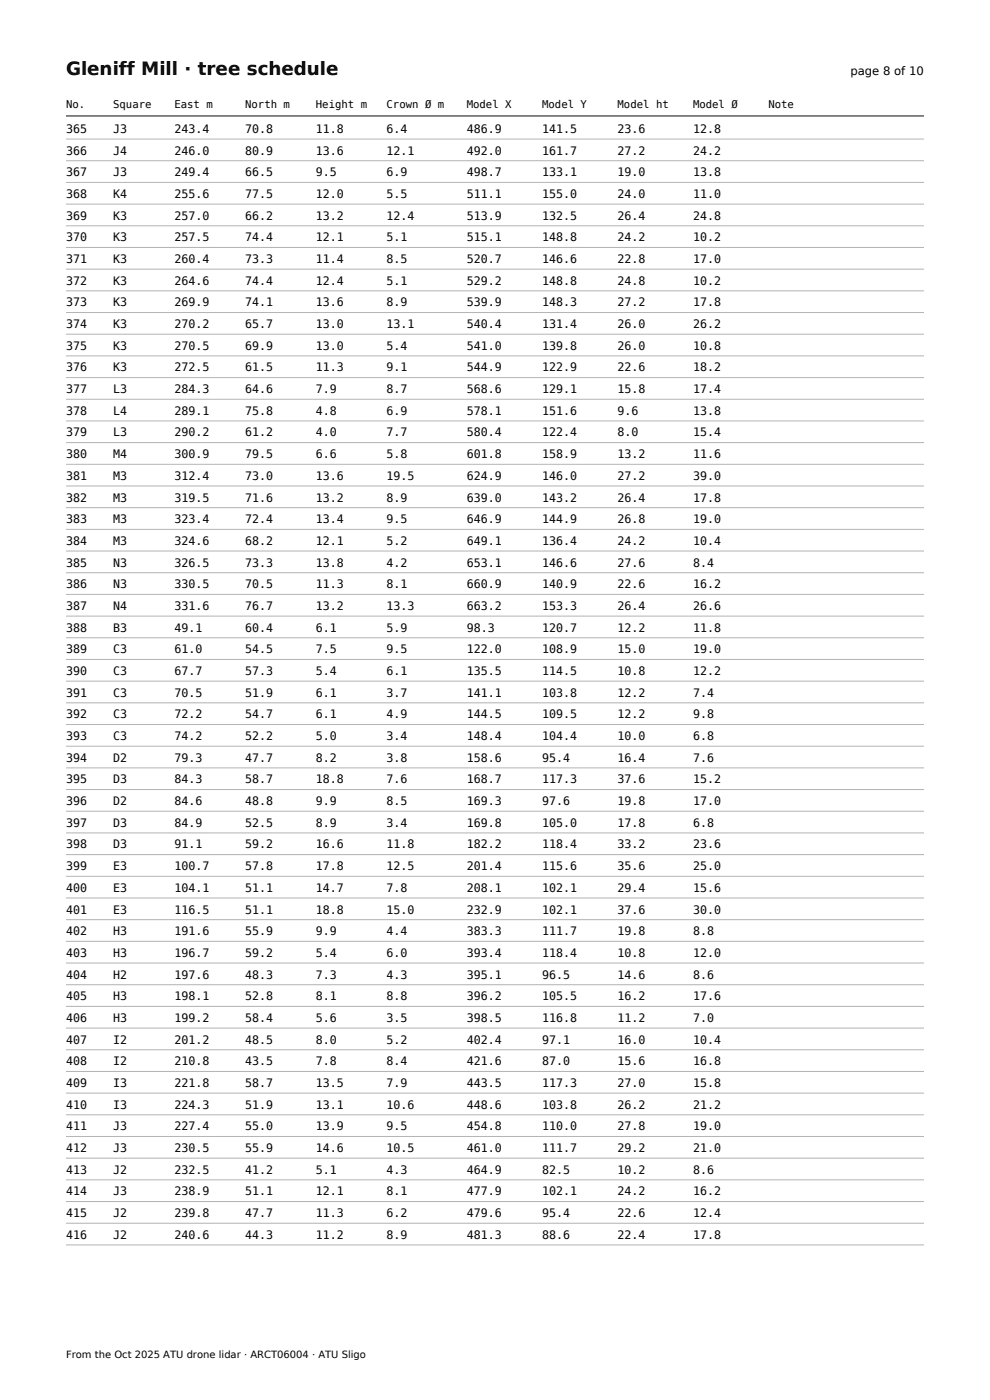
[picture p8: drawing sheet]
<svg xmlns="http://www.w3.org/2000/svg" width="210mm" height="297mm" viewBox="0 0 210 297" stroke-linecap="round" stroke-linejoin="round" font-family="sans-serif">
<defs><g id="words">
<text font-size="3.9" x="14" y="16">Gleniff Mill · tree schedule</text>
<g font-size="2.5">
<text x="180.4" y="16">page 8 of 10</text>
<text x="14" y="28.2">365</text>
<text x="24" y="28.2">J3</text>
<text x="37" y="28.2">243.4</text>
<text x="52" y="28.2">70.8</text>
<text x="67" y="28.2">11.8</text>
<text x="82" y="28.2">6.4</text>
<text x="99" y="28.2">486.9</text>
<text x="115" y="28.2">141.5</text>
<text x="131" y="28.2">23.6</text>
<text x="147" y="28.2">12.8</text>
<text x="14" y="32.8">366</text>
<text x="24" y="32.8">J4</text>
<text x="37" y="32.8">246.0</text>
<text x="52" y="32.8">80.9</text>
<text x="67" y="32.8">13.6</text>
<text x="82" y="32.8">12.1</text>
<text x="99" y="32.8">492.0</text>
<text x="115" y="32.8">161.7</text>
<text x="131" y="32.8">27.2</text>
<text x="147" y="32.8">24.2</text>
<text x="14" y="37.4">367</text>
<text x="24" y="37.4">J3</text>
<text x="37" y="37.4">249.4</text>
<text x="52" y="37.4">66.5</text>
<text x="67" y="37.4">9.5</text>
<text x="82" y="37.4">6.9</text>
<text x="99" y="37.4">498.7</text>
<text x="115" y="37.4">133.1</text>
<text x="131" y="37.4">19.0</text>
<text x="147" y="37.4">13.8</text>
<text x="14" y="42">368</text>
<text x="14" y="46.6">369</text>
<text x="24" y="42">K4</text>
<text x="24" y="46.6">K3</text>
<text x="37" y="42">255.6</text>
<text x="37" y="46.6">257.0</text>
<text x="52" y="42">77.5</text>
<text x="52" y="46.6">66.2</text>
<text x="67" y="42">12.0</text>
<text x="67" y="46.6">13.2</text>
<text x="82" y="42">5.5</text>
<text x="82" y="46.6">12.4</text>
<text x="99" y="42">511.1</text>
<text x="99" y="46.6">513.9</text>
<text x="115" y="42">155.0</text>
<text x="115" y="46.6">132.5</text>
<text x="131" y="42">24.0</text>
<text x="131" y="46.6">26.4</text>
<text x="147" y="42">11.0</text>
<text x="147" y="46.6">24.8</text>
<text x="14" y="51.2">370</text>
<text x="24" y="51.2">K3</text>
<text x="37" y="51.2">257.5</text>
<text x="52" y="51.2">74.4</text>
<text x="67" y="51.2">12.1</text>
<text x="82" y="51.2">5.1</text>
<text x="99" y="51.2">515.1</text>
<text x="115" y="51.2">148.8</text>
<text x="131" y="51.2">24.2</text>
<text x="147" y="51.2">10.2</text>
<text x="14" y="55.8">371</text>
<text x="24" y="55.8">K3</text>
<text x="37" y="55.8">260.4</text>
<text x="52" y="55.8">73.3</text>
<text x="67" y="55.8">11.4</text>
<text x="82" y="55.8">8.5</text>
<text x="99" y="55.8">520.7</text>
<text x="115" y="55.8">146.6</text>
<text x="131" y="55.8">22.8</text>
<text x="147" y="55.8">17.0</text>
<text x="14" y="60.4">372</text>
<text x="14" y="65">373</text>
<text x="24" y="60.4">K3</text>
<text x="24" y="65">K3</text>
<text x="37" y="60.4">264.6</text>
<text x="37" y="65">269.9</text>
<text x="52" y="60.4">74.4</text>
<text x="52" y="65">74.1</text>
<text x="67" y="60.4">12.4</text>
<text x="67" y="65">13.6</text>
<text x="82" y="60.4">5.1</text>
<text x="82" y="65">8.9</text>
<text x="99" y="60.4">529.2</text>
<text x="99" y="65">539.9</text>
<text x="115" y="60.4">148.8</text>
<text x="115" y="65">148.3</text>
<text x="131" y="60.4">24.8</text>
<text x="131" y="65">27.2</text>
<text x="147" y="60.4">10.2</text>
<text x="147" y="65">17.8</text>
<text x="14" y="69.6">374</text>
<text x="24" y="69.6">K3</text>
<text x="37" y="69.6">270.2</text>
<text x="52" y="69.6">65.7</text>
<text x="67" y="69.6">13.0</text>
<text x="82" y="69.6">13.1</text>
<text x="99" y="69.6">540.4</text>
<text x="115" y="69.6">131.4</text>
<text x="131" y="69.6">26.0</text>
<text x="147" y="69.6">26.2</text>
<text x="14" y="74.2">375</text>
<text x="24" y="74.2">K3</text>
<text x="37" y="74.2">270.5</text>
<text x="52" y="74.2">69.9</text>
<text x="67" y="74.2">13.0</text>
<text x="82" y="74.2">5.4</text>
<text x="99" y="74.2">541.0</text>
<text x="115" y="74.2">139.8</text>
<text x="131" y="74.2">26.0</text>
<text x="147" y="74.2">10.8</text>
<text x="14" y="78.8">376</text>
<text x="14" y="83.4">377</text>
<text x="24" y="78.8">K3</text>
<text x="24" y="83.4">L3</text>
<text x="37" y="78.8">272.5</text>
<text x="37" y="83.4">284.3</text>
<text x="52" y="78.8">61.5</text>
<text x="52" y="83.4">64.6</text>
<text x="67" y="78.8">11.3</text>
<text x="67" y="83.4">7.9</text>
<text x="82" y="78.8">9.1</text>
<text x="82" y="83.4">8.7</text>
<text x="99" y="78.8">544.9</text>
<text x="99" y="83.4">568.6</text>
<text x="115" y="78.8">122.9</text>
<text x="115" y="83.4">129.1</text>
<text x="131" y="78.8">22.6</text>
<text x="131" y="83.4">15.8</text>
<text x="147" y="78.8">18.2</text>
<text x="147" y="83.4">17.4</text>
<text x="14" y="88">378</text>
<text x="24" y="88">L4</text>
<text x="37" y="88">289.1</text>
<text x="52" y="88">75.8</text>
<text x="67" y="88">4.8</text>
<text x="82" y="88">6.9</text>
<text x="99" y="88">578.1</text>
<text x="115" y="88">151.6</text>
<text x="131" y="88">9.6</text>
<text x="147" y="88">13.8</text>
<text x="14" y="92.6">379</text>
<text x="24" y="92.6">L3</text>
<text x="37" y="92.6">290.2</text>
<text x="52" y="92.6">61.2</text>
<text x="67" y="92.6">4.0</text>
<text x="82" y="92.6">7.7</text>
<text x="99" y="92.6">580.4</text>
<text x="115" y="92.6">122.4</text>
<text x="131" y="92.6">8.0</text>
<text x="147" y="92.6">15.4</text>
<text x="14" y="97.2">380</text>
<text x="14" y="101.8">381</text>
<text x="24" y="97.2">M4</text>
<text x="24" y="101.8">M3</text>
<text x="37" y="97.2">300.9</text>
<text x="37" y="101.8">312.4</text>
<text x="52" y="97.2">79.5</text>
<text x="52" y="101.8">73.0</text>
<text x="67" y="97.2">6.6</text>
<text x="67" y="101.8">13.6</text>
<text x="82" y="97.2">5.8</text>
<text x="82" y="101.8">19.5</text>
<text x="99" y="97.2">601.8</text>
<text x="99" y="101.8">624.9</text>
<text x="115" y="97.2">158.9</text>
<text x="115" y="101.8">146.0</text>
<text x="131" y="97.2">13.2</text>
<text x="131" y="101.8">27.2</text>
<text x="147" y="97.2">11.6</text>
<text x="147" y="101.8">39.0</text>
<text x="14" y="106.4">382</text>
<text x="24" y="106.4">M3</text>
<text x="37" y="106.4">319.5</text>
<text x="52" y="106.4">71.6</text>
<text x="67" y="106.4">13.2</text>
<text x="82" y="106.4">8.9</text>
<text x="99" y="106.4">639.0</text>
<text x="115" y="106.4">143.2</text>
<text x="131" y="106.4">26.4</text>
<text x="147" y="106.4">17.8</text>
<text x="14" y="111">383</text>
<text x="24" y="111">M3</text>
<text x="37" y="111">323.4</text>
<text x="52" y="111">72.4</text>
<text x="67" y="111">13.4</text>
<text x="82" y="111">9.5</text>
<text x="99" y="111">646.9</text>
<text x="115" y="111">144.9</text>
<text x="131" y="111">26.8</text>
<text x="147" y="111">19.0</text>
<text x="14" y="115.6">384</text>
<text x="24" y="115.6">M3</text>
<text x="37" y="115.6">324.6</text>
<text x="52" y="115.6">68.2</text>
<text x="67" y="115.6">12.1</text>
<text x="82" y="115.6">5.2</text>
<text x="99" y="115.6">649.1</text>
<text x="115" y="115.6">136.4</text>
<text x="131" y="115.6">24.2</text>
<text x="147" y="115.6">10.4</text>
<text x="14" y="120.2">385</text>
<text x="14" y="124.8">386</text>
<text x="24" y="120.2">N3</text>
<text x="24" y="124.8">N3</text>
<text x="37" y="120.2">326.5</text>
<text x="37" y="124.8">330.5</text>
<text x="52" y="120.2">73.3</text>
<text x="52" y="124.8">70.5</text>
<text x="67" y="120.2">13.8</text>
<text x="67" y="124.8">11.3</text>
<text x="82" y="120.2">4.2</text>
<text x="82" y="124.8">8.1</text>
<text x="99" y="120.2">653.1</text>
<text x="99" y="124.8">660.9</text>
<text x="115" y="120.2">146.6</text>
<text x="115" y="124.8">140.9</text>
<text x="131" y="120.2">27.6</text>
<text x="131" y="124.8">22.6</text>
<text x="147" y="120.2">8.4</text>
<text x="147" y="124.8">16.2</text>
<text x="14" y="129.4">387</text>
<text x="24" y="129.4">N4</text>
<text x="37" y="129.4">331.6</text>
<text x="52" y="129.4">76.7</text>
<text x="67" y="129.4">13.2</text>
<text x="82" y="129.4">13.3</text>
<text x="99" y="129.4">663.2</text>
<text x="115" y="129.4">153.3</text>
<text x="131" y="129.4">26.4</text>
<text x="147" y="129.4">26.6</text>
<text x="14" y="134">388</text>
<text x="24" y="134">B3</text>
<text x="37" y="134">49.1</text>
<text x="52" y="134">60.4</text>
<text x="67" y="134">6.1</text>
<text x="82" y="134">5.9</text>
<text x="99" y="134">98.3</text>
<text x="115" y="134">120.7</text>
<text x="131" y="134">12.2</text>
<text x="147" y="134">11.8</text>
<text x="14" y="138.6">389</text>
<text x="14" y="143.2">390</text>
<text x="24" y="138.6">C3</text>
<text x="24" y="143.2">C3</text>
<text x="37" y="138.6">61.0</text>
<text x="37" y="143.2">67.7</text>
<text x="52" y="138.6">54.5</text>
<text x="52" y="143.2">57.3</text>
<text x="67" y="138.6">7.5</text>
<text x="67" y="143.2">5.4</text>
<text x="82" y="138.6">9.5</text>
<text x="82" y="143.2">6.1</text>
<text x="99" y="138.6">122.0</text>
<text x="99" y="143.2">135.5</text>
<text x="115" y="138.6">108.9</text>
<text x="115" y="143.2">114.5</text>
<text x="131" y="138.6">15.0</text>
<text x="131" y="143.2">10.8</text>
<text x="147" y="138.6">19.0</text>
<text x="147" y="143.2">12.2</text>
<text x="14" y="147.8">391</text>
<text x="24" y="147.8">C3</text>
<text x="37" y="147.8">70.5</text>
<text x="52" y="147.8">51.9</text>
<text x="67" y="147.8">6.1</text>
<text x="82" y="147.8">3.7</text>
<text x="99" y="147.8">141.1</text>
<text x="115" y="147.8">103.8</text>
<text x="131" y="147.8">12.2</text>
<text x="147" y="147.8">7.4</text>
<text x="14" y="152.4">392</text>
<text x="24" y="152.4">C3</text>
<text x="37" y="152.4">72.2</text>
<text x="52" y="152.4">54.7</text>
<text x="67" y="152.4">6.1</text>
<text x="82" y="152.4">4.9</text>
<text x="99" y="152.4">144.5</text>
<text x="115" y="152.4">109.5</text>
<text x="131" y="152.4">12.2</text>
<text x="147" y="152.4">9.8</text>
<text x="14" y="157">393</text>
<text x="14" y="161.6">394</text>
<text x="24" y="157">C3</text>
<text x="24" y="161.6">D2</text>
<text x="37" y="157">74.2</text>
<text x="37" y="161.6">79.3</text>
<text x="52" y="157">52.2</text>
<text x="52" y="161.6">47.7</text>
<text x="67" y="157">5.0</text>
<text x="67" y="161.6">8.2</text>
<text x="82" y="157">3.4</text>
<text x="82" y="161.6">3.8</text>
<text x="99" y="157">148.4</text>
<text x="99" y="161.6">158.6</text>
<text x="115" y="157">104.4</text>
<text x="115" y="161.6">95.4</text>
<text x="131" y="157">10.0</text>
<text x="131" y="161.6">16.4</text>
<text x="147" y="157">6.8</text>
<text x="147" y="161.6">7.6</text>
<text x="14" y="166.2">395</text>
<text x="24" y="166.2">D3</text>
<text x="37" y="166.2">84.3</text>
<text x="52" y="166.2">58.7</text>
<text x="67" y="166.2">18.8</text>
<text x="82" y="166.2">7.6</text>
<text x="99" y="166.2">168.7</text>
<text x="115" y="166.2">117.3</text>
<text x="131" y="166.2">37.6</text>
<text x="147" y="166.2">15.2</text>
<text x="14" y="170.8">396</text>
<text x="24" y="170.8">D2</text>
<text x="37" y="170.8">84.6</text>
<text x="52" y="170.8">48.8</text>
<text x="67" y="170.8">9.9</text>
<text x="82" y="170.8">8.5</text>
<text x="99" y="170.8">169.3</text>
<text x="115" y="170.8">97.6</text>
<text x="131" y="170.8">19.8</text>
<text x="147" y="170.8">17.0</text>
<text x="14" y="175.4">397</text>
<text x="24" y="175.4">D3</text>
<text x="37" y="175.4">84.9</text>
<text x="52" y="175.4">52.5</text>
<text x="67" y="175.4">8.9</text>
<text x="82" y="175.4">3.4</text>
<text x="99" y="175.4">169.8</text>
<text x="115" y="175.4">105.0</text>
<text x="131" y="175.4">17.8</text>
<text x="147" y="175.4">6.8</text>
<text x="14" y="180">398</text>
<text x="14" y="184.6">399</text>
<text x="24" y="180">D3</text>
<text x="24" y="184.6">E3</text>
<text x="37" y="180">91.1</text>
<text x="37" y="184.6">100.7</text>
<text x="52" y="180">59.2</text>
<text x="52" y="184.6">57.8</text>
<text x="67" y="180">16.6</text>
<text x="67" y="184.6">17.8</text>
<text x="82" y="180">11.8</text>
<text x="82" y="184.6">12.5</text>
<text x="99" y="180">182.2</text>
<text x="99" y="184.6">201.4</text>
<text x="115" y="180">118.4</text>
<text x="115" y="184.6">115.6</text>
<text x="131" y="180">33.2</text>
<text x="131" y="184.6">35.6</text>
<text x="147" y="180">23.6</text>
<text x="147" y="184.6">25.0</text>
<text x="14" y="189.2">400</text>
<text x="24" y="189.2">E3</text>
<text x="37" y="189.2">104.1</text>
<text x="52" y="189.2">51.1</text>
<text x="67" y="189.2">14.7</text>
<text x="82" y="189.2">7.8</text>
<text x="99" y="189.2">208.1</text>
<text x="115" y="189.2">102.1</text>
<text x="131" y="189.2">29.4</text>
<text x="147" y="189.2">15.6</text>
<text x="14" y="193.8">401</text>
<text x="24" y="193.8">E3</text>
<text x="37" y="193.8">116.5</text>
<text x="52" y="193.8">51.1</text>
<text x="67" y="193.8">18.8</text>
<text x="82" y="193.8">15.0</text>
<text x="99" y="193.8">232.9</text>
<text x="115" y="193.8">102.1</text>
<text x="131" y="193.8">37.6</text>
<text x="147" y="193.8">30.0</text>
<text x="14" y="198.4">402</text>
<text x="14" y="203">403</text>
<text x="24" y="198.4">H3</text>
<text x="24" y="203">H3</text>
<text x="37" y="198.4">191.6</text>
<text x="37" y="203">196.7</text>
<text x="52" y="198.4">55.9</text>
<text x="52" y="203">59.2</text>
<text x="67" y="198.4">9.9</text>
<text x="67" y="203">5.4</text>
<text x="82" y="198.4">4.4</text>
<text x="82" y="203">6.0</text>
<text x="99" y="198.4">383.3</text>
<text x="99" y="203">393.4</text>
<text x="115" y="198.4">111.7</text>
<text x="115" y="203">118.4</text>
<text x="131" y="198.4">19.8</text>
<text x="131" y="203">10.8</text>
<text x="147" y="198.4">8.8</text>
<text x="147" y="203">12.0</text>
<text x="14" y="207.6">404</text>
<text x="24" y="207.6">H2</text>
<text x="37" y="207.6">197.6</text>
<text x="52" y="207.6">48.3</text>
<text x="67" y="207.6">7.3</text>
<text x="82" y="207.6">4.3</text>
<text x="99" y="207.6">395.1</text>
<text x="115" y="207.6">96.5</text>
<text x="131" y="207.6">14.6</text>
<text x="147" y="207.6">8.6</text>
<text x="14" y="212.2">405</text>
<text x="24" y="212.2">H3</text>
<text x="37" y="212.2">198.1</text>
<text x="52" y="212.2">52.8</text>
<text x="67" y="212.2">8.1</text>
<text x="82" y="212.2">8.8</text>
<text x="99" y="212.2">396.2</text>
<text x="115" y="212.2">105.5</text>
<text x="131" y="212.2">16.2</text>
<text x="147" y="212.2">17.6</text>
<text x="14" y="216.8">406</text>
<text x="14" y="221.4">407</text>
<text x="24" y="216.8">H3</text>
<text x="24" y="221.4">I2</text>
<text x="37" y="216.8">199.2</text>
<text x="37" y="221.4">201.2</text>
<text x="52" y="216.8">58.4</text>
<text x="52" y="221.4">48.5</text>
<text x="67" y="216.8">5.6</text>
<text x="67" y="221.4">8.0</text>
<text x="82" y="216.8">3.5</text>
<text x="82" y="221.4">5.2</text>
<text x="99" y="216.8">398.5</text>
<text x="99" y="221.4">402.4</text>
<text x="115" y="216.8">116.8</text>
<text x="115" y="221.4">97.1</text>
<text x="131" y="216.8">11.2</text>
<text x="131" y="221.4">16.0</text>
<text x="147" y="216.8">7.0</text>
<text x="147" y="221.4">10.4</text>
<text x="14" y="226">408</text>
<text x="24" y="226">I2</text>
<text x="37" y="226">210.8</text>
<text x="52" y="226">43.5</text>
<text x="67" y="226">7.8</text>
<text x="82" y="226">8.4</text>
<text x="99" y="226">421.6</text>
<text x="115" y="226">87.0</text>
<text x="131" y="226">15.6</text>
<text x="147" y="226">16.8</text>
<text x="14" y="230.6">409</text>
<text x="24" y="230.6">I3</text>
<text x="37" y="230.6">221.8</text>
<text x="52" y="230.6">58.7</text>
<text x="67" y="230.6">13.5</text>
<text x="82" y="230.6">7.9</text>
<text x="99" y="230.6">443.5</text>
<text x="115" y="230.6">117.3</text>
<text x="131" y="230.6">27.0</text>
<text x="147" y="230.6">15.8</text>
<text x="14" y="235.2">410</text>
<text x="14" y="239.8">411</text>
<text x="24" y="235.2">I3</text>
<text x="24" y="239.8">J3</text>
<text x="37" y="235.2">224.3</text>
<text x="37" y="239.8">227.4</text>
<text x="52" y="235.2">51.9</text>
<text x="52" y="239.8">55.0</text>
<text x="67" y="235.2">13.1</text>
<text x="67" y="239.8">13.9</text>
<text x="82" y="235.2">10.6</text>
<text x="82" y="239.8">9.5</text>
<text x="99" y="235.2">448.6</text>
<text x="99" y="239.8">454.8</text>
<text x="115" y="235.2">103.8</text>
<text x="115" y="239.8">110.0</text>
<text x="131" y="235.2">26.2</text>
<text x="131" y="239.8">27.8</text>
<text x="147" y="235.2">21.2</text>
<text x="147" y="239.8">19.0</text>
<text x="14" y="244.4">412</text>
<text x="24" y="244.4">J3</text>
<text x="37" y="244.4">230.5</text>
<text x="52" y="244.4">55.9</text>
<text x="67" y="244.4">14.6</text>
<text x="82" y="244.4">10.5</text>
<text x="99" y="244.4">461.0</text>
<text x="115" y="244.4">111.7</text>
<text x="131" y="244.4">29.2</text>
<text x="147" y="244.4">21.0</text>
<text x="14" y="249">413</text>
<text x="24" y="249">J2</text>
<text x="37" y="249">232.5</text>
<text x="52" y="249">41.2</text>
<text x="67" y="249">5.1</text>
<text x="82" y="249">4.3</text>
<text x="99" y="249">464.9</text>
<text x="115" y="249">82.5</text>
<text x="131" y="249">10.2</text>
<text x="147" y="249">8.6</text>
<text x="14" y="253.6">414</text>
<text x="24" y="253.6">J3</text>
<text x="37" y="253.6">238.9</text>
<text x="52" y="253.6">51.1</text>
<text x="67" y="253.6">12.1</text>
<text x="82" y="253.6">8.1</text>
<text x="99" y="253.6">477.9</text>
<text x="115" y="253.6">102.1</text>
<text x="131" y="253.6">24.2</text>
<text x="147" y="253.6">16.2</text>
<text x="14" y="258.2">415</text>
<text x="14" y="262.8">416</text>
<text x="24" y="258.2">J2</text>
<text x="24" y="262.8">J2</text>
<text x="37" y="258.2">239.8</text>
<text x="37" y="262.8">240.6</text>
<text x="52" y="258.2">47.7</text>
<text x="52" y="262.8">44.3</text>
<text x="67" y="258.2">11.3</text>
<text x="67" y="262.8">11.2</text>
<text x="82" y="258.2">6.2</text>
<text x="82" y="262.8">8.9</text>
<text x="99" y="258.2">479.6</text>
<text x="99" y="262.8">481.3</text>
<text x="115" y="258.2">95.4</text>
<text x="115" y="262.8">88.6</text>
<text x="131" y="258.2">22.6</text>
<text x="131" y="262.8">22.4</text>
<text x="147" y="258.2">12.4</text>
<text x="147" y="262.8">17.8</text>
</g>
<g font-size="2.3">
<text x="14" y="23">No.</text>
<text x="24" y="23">Square</text>
<text x="37" y="23">East m</text>
<text x="52" y="23">North m</text>
<text x="67" y="23">Height m</text>
<text x="82" y="23">Crown Ø m</text>
<text x="99" y="23">Model X</text>
<text x="115" y="23">Model Y</text>
<text x="131" y="23">Model ht</text>
<text x="147" y="23">Model Ø</text>
<text x="163" y="23">Note</text>
</g>
<text font-size="2.1" x="14" y="288">From the Oct 2025 ATU drone lidar · ARCT06004 · ATU Sligo</text>
</g></defs>
<path d="M14 24.6h182" fill="none" stroke="#000" stroke-width=".21"/>
<g fill="none" stroke="#b3b3b3" stroke-width=".21">
<path d="M14 29.5h182M14 34.1h182M14 38.7h182M14 43.3h182M14 47.9h182M14 52.5h182M14 57.1h182M14 61.7h182M14 66.3h182M14 70.9h182M14 75.5h182M14 80.1h182"/>
<path d="M14 84.7h182M14 89.3h182M14 93.9h182M14 98.5h182M14 103.1h182M14 107.7h182M14 112.3h182M14 116.9h182M14 121.5h182M14 126.1h182M14 130.7h182M14 135.3h182"/>
<path d="M14 139.9h182M14 144.5h182M14 149.1h182M14 153.7h182M14 158.3h182M14 162.9h182M14 167.5h182M14 172.1h182M14 176.7h182M14 181.3h182M14 185.9h182M14 190.5h182"/>
<path d="M14 195.1h182M14 199.7h182M14 204.3h182M14 208.9h182M14 213.5h182M14 218.1h182M14 222.7h182M14 227.3h182M14 231.9h182M14 236.5h182M14 241.1h182M14 245.7h182"/>
<path d="M14 250.3h182M14 254.9h182M14 259.5h182M14 264.1h182"/>
</g>
<use href="#words"/>
</svg>
